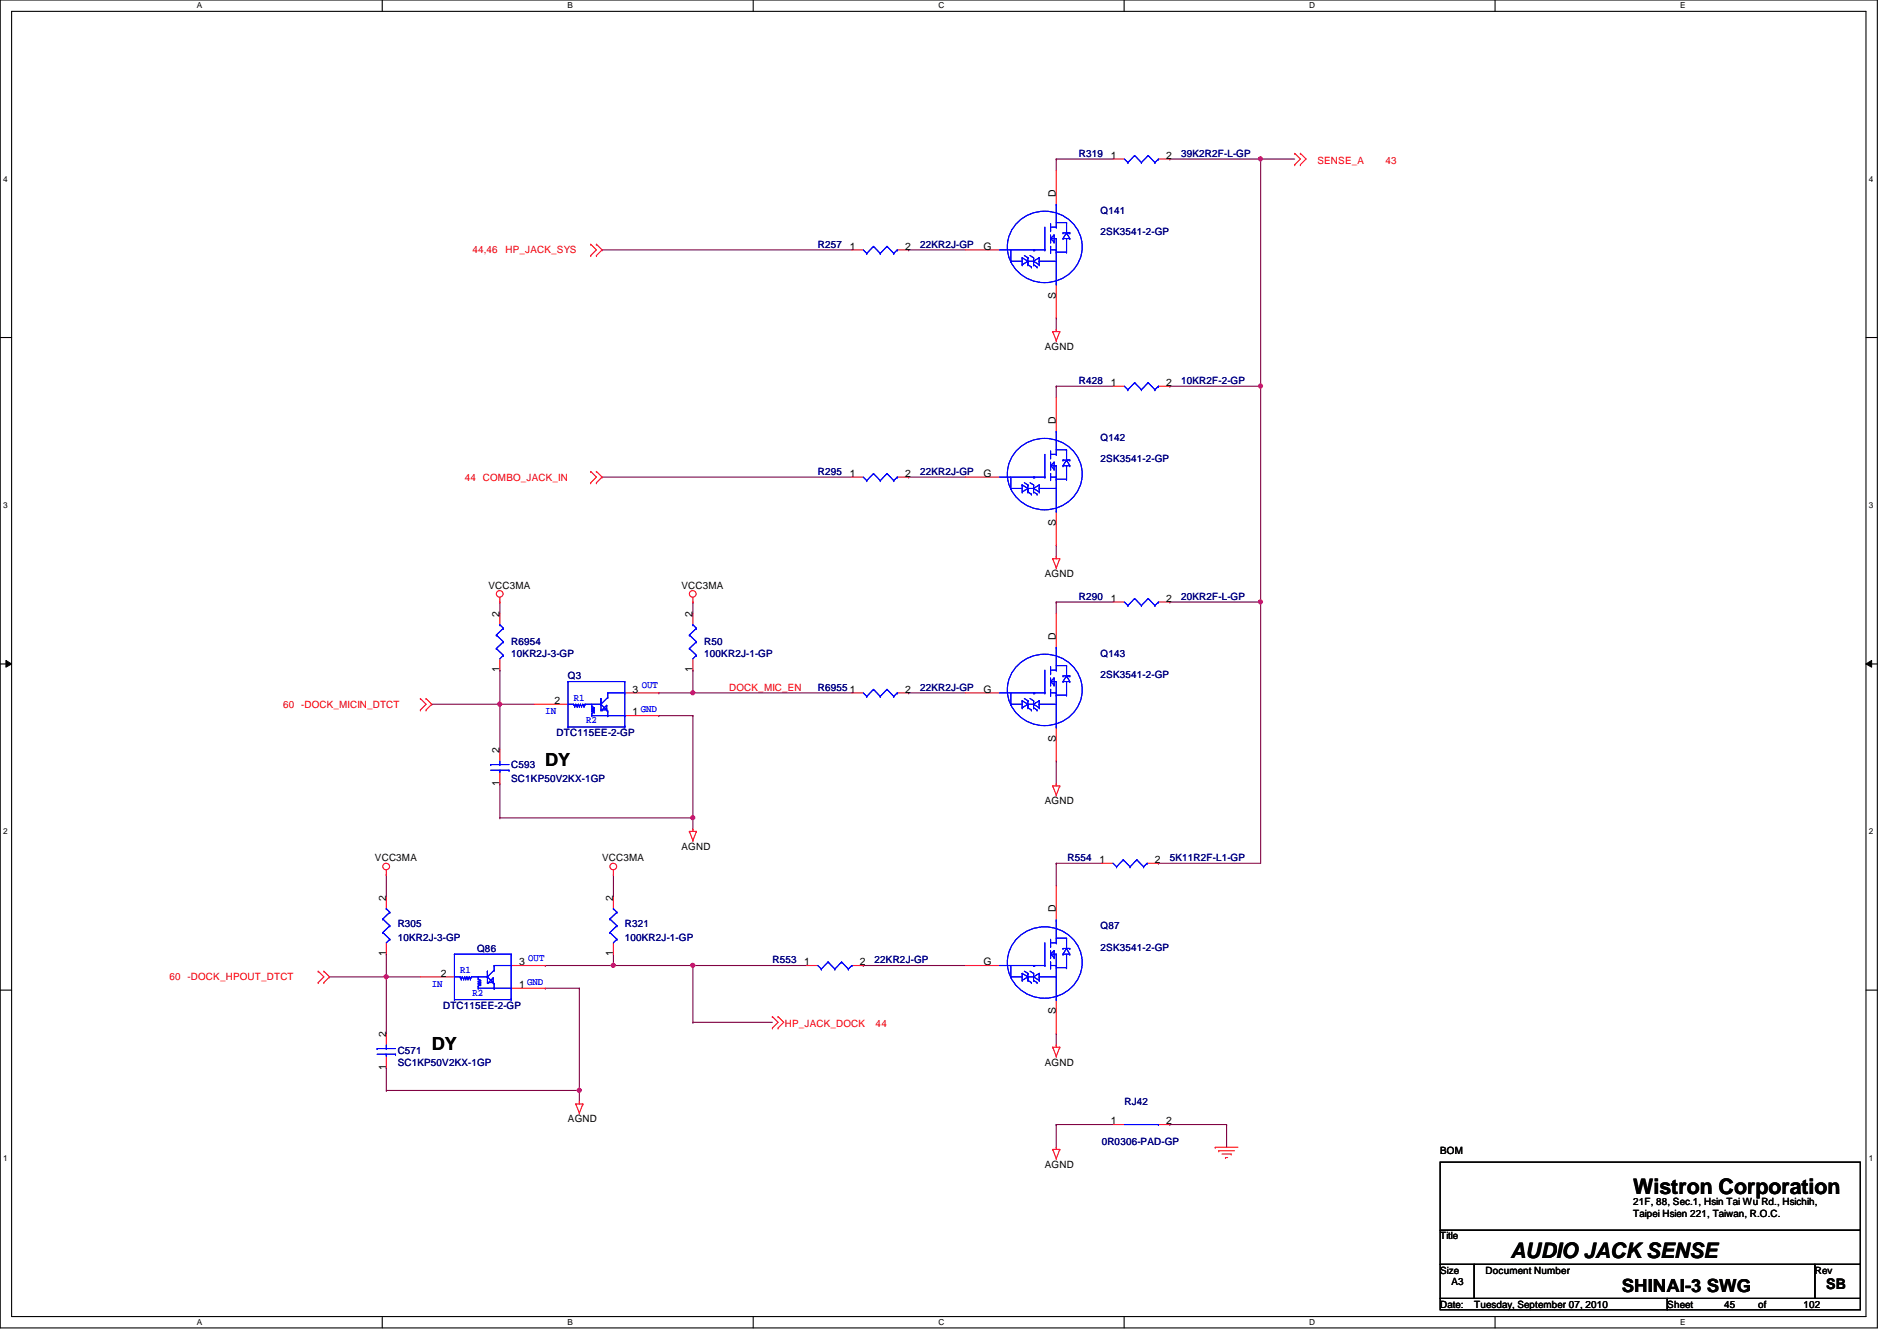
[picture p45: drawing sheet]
<svg xmlns="http://www.w3.org/2000/svg" width="297mm" height="210mm" viewBox="0 0 297 210" stroke-linecap="round" stroke-linejoin="round" font-family="sans-serif">
<defs><g id="words">
<g font-size="3.3">
<text x="255.7" y="186.8">Wistron Corporation</text>
<text x="236.5" y="196.8">AUDIO JACK SENSE</text>
</g>
<g font-size="2.8">
<text x="85.4" y="120">DY</text>
<text x="67.6" y="164.4">DY</text>
<text x="254" y="202.3">SHINAI-3 SWG</text>
</g>
<text font-size="2.3" x="286" y="201.8">SB</text>
<g font-size="1.6" fill="#000080">
<text x="168.9" y="24.6">R319</text>
<text x="185" y="24.6">39K2R2F-L-GP</text>
<text x="172.3" y="33.4">Q141</text>
<text x="128.1" y="38.8">R257</text>
<text x="144.1" y="38.8">22KR2J-GP</text>
<text x="172.3" y="36.8">2SK3541-2-GP</text>
<text x="168.9" y="60.1">R428</text>
<text x="185" y="60.1">10KR2F-2-GP</text>
<text x="172.3" y="69">Q142</text>
<text x="128.1" y="74.3">R295</text>
<text x="144.1" y="74.3">22KR2J-GP</text>
<text x="172.3" y="72.4">2SK3541-2-GP</text>
<text x="168.9" y="93.9">R290</text>
<text x="185" y="93.9">20KR2F-L-GP</text>
<text x="80" y="101">R6954</text>
<text x="110.3" y="101">R50</text>
<text x="80" y="102.8">10KR2J-3-GP</text>
<text x="88.9" y="106.3">Q3</text>
<text x="110.3" y="102.8">100KR2J-1-GP</text>
<text x="172.3" y="102.8">Q143</text>
<text x="172.3" y="106.2">2SK3541-2-GP</text>
<text x="128.1" y="108.1">R6955</text>
<text x="144.1" y="108.1">22KR2J-GP</text>
<text x="87.2" y="115.2">DTC115EE-2-GP</text>
<text x="80" y="120.2">C593</text>
<text x="80" y="122.3">SC1KP50V2KX-1GP</text>
<text x="167.2" y="134.8">R554</text>
<text x="183.2" y="134.8">5K11R2F-L1-GP</text>
<text x="62.3" y="145.1">R305</text>
<text x="62.3" y="147.2">10KR2J-3-GP</text>
<text x="74.7" y="149">Q86</text>
<text x="97.8" y="145.1">R321</text>
<text x="97.8" y="147.2">100KR2J-1-GP</text>
<text x="172.3" y="145.5">Q87</text>
<text x="172.3" y="148.8">2SK3541-2-GP</text>
<text x="120.9" y="150.8">R553</text>
<text x="136.9" y="150.8">22KR2J-GP</text>
<text x="69.4" y="157.9">DTC115EE-2-GP</text>
<text x="62.3" y="165">C571</text>
<text x="62.3" y="166.8">SC1KP50V2KX-1GP</text>
<text x="176.1" y="173">RJ42</text>
<text x="172.5" y="179.2">0R0306-PAD-GP</text>
</g>
<g font-size="1.6">
<text x="173.9" y="24.8">1</text>
<text x="182.6" y="24.8">2</text>
<text x="165.4" y="30.8" transform="rotate(-90 165.4 30.8)">D</text>
<text x="133.1" y="39.1">1</text>
<text x="141.7" y="39.1">2</text>
<text x="154" y="39.1">G</text>
<text x="165.4" y="46.8" transform="rotate(-90 165.4 46.8)">S</text>
<text x="163.6" y="54.8">AGND</text>
<text x="173.9" y="60.4">1</text>
<text x="182.6" y="60.4">2</text>
<text x="165.4" y="66.3" transform="rotate(-90 165.4 66.3)">D</text>
<text x="133.1" y="74.6">1</text>
<text x="141.7" y="74.6">2</text>
<text x="154" y="74.6">G</text>
<text x="165.4" y="82.3" transform="rotate(-90 165.4 82.3)">S</text>
<text x="76.5" y="92.1">VCC3MA</text>
<text x="106.7" y="92.1">VCC3MA</text>
<text x="163.6" y="90.3">AGND</text>
<text x="173.9" y="94.2">1</text>
<text x="182.6" y="94.2">2</text>
<text x="78.2" y="96.6" transform="rotate(-90 78.2 96.6)">2</text>
<text x="108.5" y="96.6" transform="rotate(-90 108.5 96.6)">2</text>
<text x="165.4" y="100.1" transform="rotate(-90 165.4 100.1)">D</text>
<text x="78.2" y="105.2" transform="rotate(-90 78.2 105.2)">1</text>
<text x="108.5" y="105.2" transform="rotate(-90 108.5 105.2)">1</text>
<text x="86.8" y="110.2">2</text>
<text x="99.1" y="112">1</text>
<text x="99.1" y="108.4">3</text>
<text x="133.1" y="108.4">1</text>
<text x="141.7" y="108.4">2</text>
<text x="154" y="108.4">G</text>
<text x="78.2" y="117.9" transform="rotate(-90 78.2 117.9)">2</text>
<text x="165.4" y="116.1" transform="rotate(-90 165.4 116.1)">S</text>
<text x="78.2" y="123" transform="rotate(-90 78.2 123)">1</text>
<text x="163.6" y="125.9">AGND</text>
<text x="58.7" y="134.8">VCC3MA</text>
<text x="94.3" y="134.8">VCC3MA</text>
<text x="106.7" y="133">AGND</text>
<text x="172.2" y="135.1">1</text>
<text x="180.8" y="135.1">2</text>
<text x="60.4" y="141" transform="rotate(-90 60.4 141)">2</text>
<text x="96" y="141" transform="rotate(-90 96 141)">2</text>
<text x="165.4" y="142.8" transform="rotate(-90 165.4 142.8)">D</text>
<text x="60.4" y="149.7" transform="rotate(-90 60.4 149.7)">1</text>
<text x="96" y="149.7" transform="rotate(-90 96 149.7)">1</text>
<text x="69" y="152.9">2</text>
<text x="81.3" y="154.6">1</text>
<text x="81.3" y="151.1">3</text>
<text x="125.9" y="151.1">1</text>
<text x="134.6" y="151.1">2</text>
<text x="154" y="151.1">G</text>
<text x="165.4" y="158.8" transform="rotate(-90 165.4 158.8)">S</text>
<text x="60.4" y="167.5" transform="rotate(-90 60.4 167.5)">1</text>
<text x="60.4" y="162.3" transform="rotate(-90 60.4 162.3)">2</text>
<text x="163.6" y="166.8">AGND</text>
<text x="88.9" y="175.7">AGND</text>
<text x="173.9" y="176">1</text>
<text x="182.6" y="176">2</text>
<text x="163.6" y="182.8">AGND</text>
<text x="225.5" y="180.7">BOM</text>
<text x="255.7" y="188.7">21F, 88, Sec.1, Hsin Tai Wu Rd., Hsichih,</text>
<text x="255.7" y="190.5">Taipei Hsien 221, Taiwan, R.O.C.</text>
<text x="225.5" y="194">Title</text>
<text x="225.5" y="199.3">Size</text>
<text x="227.3" y="201.1">A3</text>
<text x="232.6" y="199.3">Document Number</text>
<text x="284.2" y="199.3">Rev</text>
<text x="225.5" y="204.7">Date:</text>
<text x="230.8" y="204.7">Tuesday, September 07, 2010</text>
<text x="261.1" y="204.7">Sheet</text>
<text x="270" y="204.7">45</text>
<text x="275.3" y="204.7">of</text>
<text x="282.4" y="204.7">102</text>
</g>
<g font-size="1.6" fill="#f00">
<text x="206.3" y="25.6">SENSE_A</text>
<text x="217" y="25.6">43</text>
<text x="74" y="39.7">44,46</text>
<text x="79.2" y="39.7">HP_JACK_SYS</text>
<text x="72.8" y="75.2">44 COMBO_JACK_IN</text>
<text x="44.3" y="110.8">60 -DOCK_MICIN_DTCT</text>
<text x="114.2" y="108.1">DOCK_MIC_EN</text>
<text x="26.5" y="153.5">60 -DOCK_HPOUT_DTCT</text>
<text x="122.9" y="160.7">HP_JACK_DOCK</text>
<text x="137.1" y="160.7">44</text>
</g>
<g font-size="1.6" fill="#00f">
<text x="100.5" y="107.7">OUT</text>
<text x="85.4" y="111.8">IN</text>
<text x="89.8" y="109.7">R1</text>
<text x="91.8" y="113.2">R2</text>
<text x="100.3" y="111.5">GND</text>
<text x="67.6" y="154.5">IN</text>
<text x="72" y="152.4">R1</text>
<text x="74" y="155.9">R2</text>
<text x="82.5" y="154.1">GND</text>
<text x="82.7" y="150.4">OUT</text>
</g>
<g font-size="1.3">
<text x="30.8" y="1.3">A</text>
<text x="88.9" y="1.3">B</text>
<text x="146.9" y="1.3">C</text>
<text x="205" y="1.3">D</text>
<text x="263.1" y="1.3">E</text>
<text x=".5" y="28.4">4</text>
<text x="292.6" y="28.4">4</text>
<text x=".5" y="79.5">3</text>
<text x="292.6" y="79.5">3</text>
<text x=".5" y="130.6">2</text>
<text x="292.6" y="130.6">2</text>
<text x=".5" y="181.7">1</text>
<text x="292.6" y="181.7">1</text>
<text x="30.8" y="207.4">A</text>
<text x="88.9" y="207.4">B</text>
<text x="146.9" y="207.4">C</text>
<text x="205" y="207.4">D</text>
<text x="263.1" y="207.4">E</text>
</g>
</g></defs>
<path d="M0 0h294v207.9h-294zM1.8 1.8h290.4v204.3h-290.4z" fill="none" stroke="#000" stroke-width=".17"/>
<g fill="#fff">
<path d="M30.8 .2h.8v1.4h-.8z"/>
<path d="M30.8 206.2h.8v1.4h-.8z"/>
</g>
<path d="M59.9 0v1.8M59.9 206.1v1.8" fill="none" stroke="#000" stroke-width=".17"/>
<g fill="#fff">
<path d="M88.9 .2h.8v1.4h-.8z"/>
<path d="M88.9 206.2h.8v1.4h-.8z"/>
</g>
<path d="M117.9 0v1.8M117.9 206.1v1.8" fill="none" stroke="#000" stroke-width=".17"/>
<g fill="#fff">
<path d="M146.9 .2h.9v1.4h-.9z"/>
<path d="M146.9 206.2h.9v1.4h-.9z"/>
</g>
<path d="M176 0v1.8M176 206.1v1.8" fill="none" stroke="#000" stroke-width=".17"/>
<g fill="#fff">
<path d="M205 .2h.9v1.4h-.9z"/>
<path d="M205 206.2h.9v1.4h-.9z"/>
</g>
<path d="M234.1 0v1.8M234.1 206.1v1.8" fill="none" stroke="#000" stroke-width=".17"/>
<g fill="#fff">
<path d="M263.1 .2h.8v1.4h-.8z"/>
<path d="M263.1 206.2h.8v1.4h-.8z"/>
<path d="M.5 27.3h.7v1.4h-.7z"/>
<path d="M292.6 27.3h.7v1.4h-.7z"/>
<path d="M.5 78.4h.7v1.4h-.7z"/>
<path d="M292.6 78.4h.7v1.4h-.7z"/>
</g>
<path d="M0 52.8h1.8M292.2 52.8h1.8" fill="none" stroke="#000" stroke-width=".17"/>
<g fill="#fff">
<path d="M.5 129.5h.7v1.4h-.7z"/>
<path d="M292.6 129.5h.7v1.4h-.7z"/>
</g>
<path d="M0 103.9h1.8M292.2 103.9h1.8" fill="none" stroke="#000" stroke-width=".17"/>
<path d="M.9 103.4l.9 .5-.9 .5zM292.2 103.9l.9-.5v1z" fill="#000"/>
<path d="M.9 103.4l.9 .5-.9 .5zM292.2 103.9l.9-.5v1z" fill="none" stroke="#000" stroke-width=".16"/>
<g fill="#fff">
<path d="M.5 180.5h.7v1.4h-.7z"/>
<path d="M292.6 180.5h.7v1.4h-.7z"/>
</g>
<path d="M0 155h1.8M292.2 155h1.8" fill="none" stroke="#000" stroke-width=".17"/>
<path d="M165.4 60.5h.1M165.4 60.5v1.7M165.4 60.5h8.9M197.4 60.5h.1M197.4 60.5v33.7M85.4 154.7h.1M85.4 154.7h5.3" fill="none" stroke="#800040" stroke-width=".17"/>
<circle cx="197.4" cy="60.4" r=".32" fill="#f0f"/>
<circle cx="197.4" cy="60.4" r=".32" fill="none" stroke="#f0f" stroke-width=".17"/>
<g fill="none" stroke="#800040" stroke-width=".17">
<path d="M142.3 39.1h.1M142.3 39.1h8.9M183.2 24.9h.1M183.2 24.9h14.2M94.3 74.7h.1M94.3 74.7h39.1M142.3 74.7h.1M142.3 74.7h8.9M183.2 60.5h.1M183.2 60.5h14.2M78.3 110.2h.1M78.3 110.2v7.1"/>
<path d="M103.2 112h.1M103.2 108.5h.1M103.2 112h5.3M103.2 108.5h5.3M85.4 151.1h.1M85.4 151.1h10.7"/>
</g>
<circle cx="78.2" cy="110.2" r=".32" fill="#f0f"/>
<circle cx="78.2" cy="110.2" r=".32" fill="none" stroke="#f0f" stroke-width=".17"/>
<path d="M94.3 39.1h.1M94.3 39.1h39.1M197.4 24.9h.1M197.4 24.9v35.6M67.6 110.2h.1M78.3 104.9h.1M78.3 104.9v5.3h-10.7" fill="none" stroke="#800040" stroke-width=".17"/>
<circle cx="197.4" cy="24.9" r=".32" fill="#f0f"/>
<circle cx="197.4" cy="24.9" r=".32" fill="none" stroke="#f0f" stroke-width=".17"/>
<g fill="none" stroke="#800040" stroke-width=".17">
<path d="M165.4 24.9h.1M165.4 24.9h8.9M197.4 24.9h.1M197.4 24.9h5.3M165.4 49.8h.1M165.4 49.8v1.8M165.4 85.3h.1M165.4 85.3v1.8M165.4 119.1h.1M165.4 119.1v3.6M60.5 136.9h.1M60.5 136.9v3.6"/>
<path d="M96.1 136.9h.1M96.1 136.9v3.6M60.5 149.4h.1M60.5 149.4v3.5M60.5 167.1h.1M60.5 170.7h.1M60.5 167.1v3.6M60.5 170.7h30.2M165.4 161.8h.1M165.4 161.8v1.8"/>
</g>
<circle cx="90.7" cy="170.7" r=".32" fill="#f0f"/>
<circle cx="90.7" cy="170.7" r=".32" fill="none" stroke="#f0f" stroke-width=".17"/>
<path d="M165.4 24.9h.1M165.4 24.9v1.8M60.5 152.9h.1M60.5 152.9h5.3M90.7 154.7h.1M90.7 154.7v17.8M90.7 170.7h.1" fill="none" stroke="#800040" stroke-width=".17"/>
<circle cx="60.5" cy="152.9" r=".32" fill="#f0f"/>
<circle cx="60.5" cy="152.9" r=".32" fill="none" stroke="#f0f" stroke-width=".17"/>
<path d="M78.3 94.2h.1M78.3 94.2v1.8M108.5 94.2h.1M108.5 94.2v1.8M78.3 122.7h.1M78.3 128h.1M78.3 122.7v5.3M78.3 128h30.2" fill="none" stroke="#800040" stroke-width=".17"/>
<circle cx="108.5" cy="128" r=".32" fill="#f0f"/>
<circle cx="108.5" cy="128" r=".32" fill="none" stroke="#f0f" stroke-width=".17"/>
<g fill="none" stroke="#800040" stroke-width=".17">
<path d="M78.3 110.2h.1M78.3 110.2h5.3M108.5 112h.1M108.5 108.5h.1M108.5 112v17.8M108.5 108.5h24.9M108.5 128h.1M96.1 149.4h.1M96.1 149.4v1.7M108.5 151.1h.1M108.5 151.1h17.8M135.2 151.1h.1"/>
<path d="M135.2 151.1h16"/>
</g>
<circle cx="108.5" cy="108.4" r=".32" fill="#f0f"/>
<circle cx="108.5" cy="108.4" r=".32" fill="none" stroke="#f0f" stroke-width=".17"/>
<g fill="none" stroke="#800040" stroke-width=".17">
<path d="M165.4 94.2h.1M165.4 94.2v1.8M165.4 94.2h8.9M197.4 94.2h.1M197.4 94.2v40.9h-16M108.5 104.9h.1M108.5 104.9v3.6M142.3 108.5h.1M142.3 108.5h8.9M165.4 135.1h.1M165.4 135.1v3.6M165.4 135.1h7.1"/>
<path d="M181.4 135.1h.1M51.6 152.9h.1M51.6 152.9h8.9M60.5 152.9h.1M60.5 152.9v8.9"/>
</g>
<circle cx="197.4" cy="94.2" r=".32" fill="#f0f"/>
<circle cx="197.4" cy="94.2" r=".32" fill="none" stroke="#f0f" stroke-width=".17"/>
<path d="M183.2 94.2h.1M183.2 94.2h14.2M108.5 151.1h.1M108.5 151.1v8.9" fill="none" stroke="#800040" stroke-width=".17"/>
<circle cx="108.5" cy="151.1" r=".32" fill="#f0f"/>
<circle cx="108.5" cy="151.1" r=".32" fill="none" stroke="#f0f" stroke-width=".17"/>
<path d="M96.1 151.1h.1M96.1 151.1h12.4M108.5 160h.1M108.5 160h12.4M165.4 176h.1M165.4 176h8.9M165.4 176v3.6M183.2 176h.1M183.2 176h8.9M192.1 176h.1M192.1 176v3.6" fill="none" stroke="#800040" stroke-width=".17"/>
<circle cx="96" cy="151.1" r=".32" fill="#f0f"/>
<circle cx="96" cy="151.1" r=".32" fill="none" stroke="#f0f" stroke-width=".17"/>
<g fill="none" stroke="#f00" stroke-width=".17">
<path d="M92.5 38.2h.1M92.5 38.2l.9 .9-.9 .9M93.4 38.2h.1M93.4 38.2l.9 .9-.9 .9M133.4 39.1h1.8M140.5 39.1h1.8M151.2 39.1h5.3M165.4 26.7v5.3M174.3 24.9h1.8M181.4 24.9h1.8M202.7 24h.1M202.7 25.8h.1"/>
<path d="M202.7 24l.9 .9-.9 .9M203.6 24h.1M203.6 25.8h.1M203.6 24l.9 .9-.9 .9M92.5 40h.1M93.4 40h.1M164.8 51.9h.1M164.8 51.9h1.1M164.8 51.9l.6 1.4M165.4 51.6h.1M165.4 53.3h.1M165.4 44.4v5.4"/>
<path d="M165.4 51.6v.3M165.9 51.9h.1M165.9 51.9l-.5 1.4M92.5 75.6h.1M92.5 73.8h.1M92.5 73.8l.9 .9-.9 .9M93.4 73.8h.1M93.4 75.6h.1M93.4 73.8l.9 .9-.9 .9M133.4 74.7h1.8M140.5 74.7h1.8M151.2 74.7h5.3"/>
<path d="M165.4 62.2v5.4M174.3 60.5h1.8M181.4 60.5h1.8M78.3 94.2h.1M78.3 93.5v.7M78.3 96v1.8M108.5 94.2h.1M108.5 93.5v.7M108.5 96v1.8M164.8 87.5h.1M164.8 87.5h1.1M164.8 87.5l.6 1.4"/>
<path d="M165.4 87.1h.1M165.4 88.9h.1M165.4 80v5.3M165.4 87.1v.4M165.4 96v5.3M165.9 87.5h.1M165.9 87.5l-.5 1.4M174.3 94.2h1.8M181.4 94.2h1.8M65.8 111.1h.1M65.8 109.3h.1M65.8 109.3l.9 .9-.9 .9"/>
<path d="M66.7 109.3h.1M66.7 111.1h.1M66.7 109.3l.9 .9-.9 .9M78.3 103.1v1.8M78.3 117.3v1.8M83.6 110.2h5.3M97.8 108.5h5.4M97.8 112h5.4M108.5 103.1v1.8M133.4 108.5h1.8M140.5 108.5h1.8M151.2 108.5h5.3"/>
<path d="M165.4 113.8v5.3M60.5 136.9h.1M60.5 136.2v.7M78.3 120.9v1.8M96.1 136.9h.1M96.1 136.2v.7M107.9 130.1h.1M107.9 130.1h1.1M107.9 130.1l.6 1.5M108.5 129.8h.1M108.5 131.6h.1M108.5 129.8v.3"/>
<path d="M109 130.1h.1M109 130.1l-.5 1.5M164.8 123h.1M164.8 123h1.1M164.8 123l.6 1.5M165.4 122.7h.1M165.4 124.5h.1M165.4 122.7v.3M165.4 138.7v5.3M165.9 123h.1M165.9 123l-.5 1.5M172.5 135.1h1.8"/>
<path d="M179.6 135.1h1.8M49.8 153.8h.1M49.8 152h.1M49.8 152l.9 .9-.9 .9M50.7 152h.1M50.7 153.8h.1M50.7 152l.9 .9-.9 .9M60.5 140.5v1.7M60.5 147.6v1.8M65.8 152.9h5.4M80 154.7h5.4M80 151.1h5.4"/>
<path d="M96.1 140.5v1.7M96.1 147.6v1.8M120.9 159.1h.1M120.9 159.1l.9 .9-.9 .9M121.8 159.1h.1M121.8 159.1l.9 .9-.9 .9M126.3 151.1h1.8M133.4 151.1h1.8M151.2 151.1h5.3M165.4 156.5v5.3M60.5 161.8v1.8M60.5 165.4v1.7"/>
<path d="M90.2 172.8h.1M90.2 172.8h1.1M90.2 172.8l.5 1.4M90.7 172.5h.1M90.7 174.2h.1M90.7 172.5v.3M91.3 172.8h.1M91.3 172.8l-.6 1.4M120.9 160.9h.1M121.8 160.9h.1M164.8 163.9h.1M164.8 179.9h.1"/>
<path d="M164.8 163.9h1.1M164.8 163.9l.6 1.5M164.8 179.9h1.1M164.8 179.9l.6 1.5M165.4 163.6h.1M165.4 165.4h.1M165.4 179.6h.1M165.4 163.6v.3M165.4 179.6v.3M165.9 163.9h.1M165.9 179.9h.1M165.9 163.9l-.5 1.5"/>
<path d="M165.9 179.9l-.5 1.5M174.3 176h1.8M181.4 176h1.8M190.3 179.6h.1M190.3 179.6h3.5M165.4 181.4h.1M190.8 180.1h.1M190.8 180.1h2.5M191.3 180.6h1.5M191.9 181.2h.1M191.9 181.2h.3M192.8 180.6h.1"/>
<circle cx="78.3" cy="93" r=".52"/>
<circle cx="108.5" cy="93" r=".52"/>
<circle cx="60.5" cy="135.6" r=".52"/>
<circle cx="96" cy="135.6" r=".52"/>
</g>
<path d="M225.5 181.9h65.8v10.7h-65.8zM225.5 192.6h65.8v5.3h-65.8zM225.5 197.9h5.3v5.3h-5.3zM230.8 197.9h53.4v5.3h-53.4zM284.2 197.9h7.1v5.3h-7.1zM225.5 203.2h35.6v1.8h-35.6zM261.1 203.2h30.2v1.8h-30.2z" fill="none" stroke="#000" stroke-width=".17"/>
<g fill="none" stroke="#00f" stroke-width=".17">
<path d="M135.2 39.1l.5 .6M135.7 39.7h.1M136.8 38.6h.1M136.8 38.6l-1.1 1.1M136.8 38.6l1 1.1M137.8 39.7h.1M138.9 38.6h.1M138.9 38.6l-1.1 1.1M138.9 38.6l1.1 1.1M140 39.7h.1M140.5 39.1h.1M140.5 39.1l-.5 .6"/>
<path d="M156.5 39.1h7.1M158.3 39.1v1.8M159.4 34.7a5.9 5.9 0 0 1 6.3-1.2 5.9 5.9 0 0 1 3.8 5.2 5.9 5.9 0 0 1-5.9 5.5 5.9 5.9 0 0 1-5.9-5.5 5.4 5.4 0 0 1 1.7-4zM161.8 39.1h.1M162 39.1h.1M163.6 39.1h.1M163.6 35.6v3.5M164.5 38.6h.1M164.5 36.1h.1M164.5 37.9h.1M164.5 37.3h.1M164.5 35v1.1"/>
<path d="M164.5 36.8v1.1M164.5 38.6v1.1M164.5 39.1h.9M164.5 35.6h.9M164.5 37.3h.9M164.5 37.3l.6 .6M165.1 36.8h.1M165.1 37.9h.1M165.1 36.8v1.1M165.1 36.8l-.6 .5M165.4 35.6h.1M165.4 32h.1"/>
<path d="M165.4 39.1h.1M165.4 37.3h.1M165.4 39.5h.1M165.4 32v3.6M165.4 37.3v7.1M165.4 34.8h1.6M165.4 39.5h1.6M166.5 36.4h.1M166.5 37.3h.1M166.5 37.3h1M166.5 36.4h1M167 34.8h.1"/>
<path d="M167 36.4h.1M167 39.5h.1M167 34.8v1.6M167 37.3v2.2M167 36.4l.5 .9M167 36.4l-.5 .9M167.5 36.4h.1M167.5 37.3h.1M176.1 24.9l.5 .5M176.6 25.4h.1M177.7 24.3h.1M177.7 24.3l-1.1 1.1"/>
<path d="M177.7 24.3l1 1.1M178.7 25.4h.1M179.8 24.3h.1M179.8 24.3l-1.1 1.1M179.8 24.3l1 1.1M180.8 25.4h.1M181.4 24.9h.1M181.4 24.9l-.6 .5M158.3 40.9h.1M158.3 40.9h1.8M160.1 41.4h.1M160.1 40.3h.1"/>
<path d="M160.1 40.3v1.1M160.1 40.3l.8 .6M160.4 40l.5 .3M160.9 41.4h.1M160.9 40.9h.1M160.9 40.3h.1M160.9 40.3v1.1M160.9 40.9h.9M160.9 40.9l-.8 .5M160.9 41.4l.6 .4M161.3 40l.5 .3M161.5 41.8h.1"/>
<path d="M161.8 40.9h.1M161.8 40.3h.1M161.8 41.4h.1M161.8 40.3v1.1M161.8 40.9l.9 .5M161.8 41.4l.6 .4M162.4 41.8h.1M162.7 40.9h.1M162.7 40.3h.1M162.7 41.4h.1M162.7 40.3v1.1M162.7 40.9h2.7"/>
<path d="M162.7 40.3l-.9 .6M165.4 44.4h.1M177.7 59.9h.1M177.7 59.9l-1.1 1.1M177.7 59.9l1 1.1M179.8 59.9h.1M179.8 59.9l-1.1 1.1M179.8 59.9l1 1.1M135.2 74.7l.5 .5M135.7 75.2h.1M136.8 74.1h.1M136.8 74.1l-1.1 1.1"/>
<path d="M136.8 74.1l1 1.1M137.8 75.2h.1M138.9 74.1h.1M138.9 74.1l-1.1 1.1M138.9 74.1l1.1 1.1M140 75.2h.1M140.5 74.7h.1M140.5 74.7l-.5 .5M156.5 74.7h7.1M158.3 76.5h.1M158.3 76.5h1.8M158.3 74.7v1.8"/>
<path d="M159.4 70.3a5.9 5.9 0 0 1 6.3-1.3 5.9 5.9 0 0 1 3.8 5.2 5.9 5.9 0 0 1-5.9 5.6 5.9 5.9 0 0 1-5.9-5.6 5.4 5.4 0 0 1 1.7-3.9zM160.1 77h.1M160.1 75.9h.1M160.1 75.9v1.1M160.1 75.9l.8 .6M160.4 75.6l.5 .3M160.9 77h.1M160.9 76.5h.1M160.9 75.9h.1M160.9 76.5h.9M160.9 75.9v1.1M160.9 76.5l-.8 .5"/>
<path d="M160.9 77l.6 .3M161.3 75.6l.5 .3M161.5 77.3h.1M161.8 74.7h.1M161.8 76.5h.1M161.8 75.9h.1M161.8 77h.1M161.8 75.9v1.1M161.8 76.5l.9 .5M161.8 77l.6 .3M162 74.7h.1M162.4 77.3h.1"/>
<path d="M162.7 76.5h.1M162.7 75.9h.1M162.7 77h.1M162.7 76.5h2.7M162.7 75.9v1.1M162.7 75.9l-.9 .6M163.6 74.7h.1M163.6 71.1v3.6M164.5 74.1h.1M164.5 71.7h.1M164.5 73.4h.1M164.5 72.9h.1"/>
<path d="M164.5 74.7h.9M164.5 70.6v1.1M164.5 72.3v1.1M164.5 74.1v1.1M164.5 71.1h.9M164.5 72.9h.9M164.5 72.9l.6 .5M165.1 72.3h.1M165.1 73.4h.1M165.1 72.3l-.6 .6M165.1 72.3v1.1M165.4 71.1h.1"/>
<path d="M165.4 67.6h.1M165.4 74.7h.1M165.4 72.9h.1M165.4 75h.1M165.4 67.6v3.5M165.4 72.9v7.1M165.4 70.4h1.6M165.4 75h1.6M166.5 72h.1M166.5 72.9h.1M166.5 72.9h1M166.5 72h1"/>
<path d="M167 70.4h.1M167 72h.1M167 75h.1M167 70.4v1.6M167 72.9v2.1M167 72l.5 .9M167 72l-.5 .9M167.5 72h.1M167.5 72.9h.1M176.1 60.5l.5 .5M176.6 61h.1M178.7 61h.1"/>
<path d="M180.8 61h.1M181.4 60.5h.1M181.4 60.5l-.6 .5M77.7 99.4h.1M77.7 99.4l1.1 1.1M78.3 97.8h.1M78.3 97.8l.5 .5M78.8 98.3h.1M78.8 98.3l-1.1 1.1M107.9 99.4h.1M107.9 99.4l1.1 1.1M108.5 97.8h.1"/>
<path d="M108.5 97.8l.5 .5M109 98.3h.1M109 98.3l-1.1 1.1M165.4 80h.1M176.1 94.2l.5 .6M176.6 94.8h.1M177.7 93.7h.1M177.7 93.7l-1.1 1.1M177.7 93.7l1 1.1M178.7 94.8h.1M179.8 93.7h.1M179.8 93.7l-1.1 1.1"/>
<path d="M179.8 93.7l1 1.1M180.8 94.8h.1M181.4 94.2h.1M181.4 94.2l-.6 .6M76.8 119.7h.1M76.8 119.7h2.9M77.7 101.5h.1M77.7 101.5l1.1 1.1M78.3 119.7h.1M78.3 119.1v.6M78.8 102.6h.1M78.8 100.5h.1"/>
<path d="M78.8 102.6l-.5 .5M78.8 100.5l-1.1 1M88.9 113.8h.1M88.9 106.7h.1M88.9 106.7h8.9M88.9 110.2h.9M88.9 113.8h8.9M88.9 106.7v7.1M89.8 110.2h.1M89.8 110.2l.2 .4M90 110.6h.1M90.2 110.2h.1"/>
<path d="M90.2 110.2l-.2 .4M90.2 110.2l.2 .4M90.4 110.6h.1M90.5 110.2h.1M90.5 110.2l-.1 .4M90.5 110.2l.2 .4M90.7 110.6h.1M90.9 110.2h.1M90.9 110.2l-.2 .4M90.9 110.2l.2 .4M91.1 110.6h.1M91.3 110.2h.1"/>
<path d="M91.3 110.2l-.2 .4M91.3 110.2l.1 .4M91.4 110.6h.1M91.6 110.2h.1M91.6 110.2h2.5M91.6 110.2l-.2 .4M92.7 110.6h.1M92.7 111h.1M92.7 111.3h.1M92.7 111.7h.1M92.7 112h.1M92.7 112h5.1"/>
<path d="M92.7 110.2v.4M92.7 111.7v.3M92.7 110.6l.3 .2M92.7 111l.3 .1M92.7 111.3l.3 .2M93 110.8h.1M93 111.1h.1M93 111.5h.1M93 110.8l-.3 .2M93 111.1l-.3 .2M93 111.5l-.3 .2M94.1 110.2h.1"/>
<path d="M94.1 109.3h.1M94.1 111.1h.1M94.1 109.3v1.8M94.1 110.2l1.1 1.1M94.3 111.1h.1M94.3 111.1h.7M95 110.4h.1M95 111h.1M95 111.1h.1M95 110.4l-.7 .7M95 110.4v.7M95.2 111.3h.1"/>
<path d="M95.2 112h.1M95.2 109.2h.1M95.2 108.5h.1M95.2 108.5h2.6M95.2 108.5v.7M95.2 111.3v.7M95.2 109.2l-1.1 1M97.8 112h.1M97.8 108.5h.1M97.8 113.6h.1M97.8 113.8h.1M97.8 106.7h.1"/>
<path d="M97.8 106.7v7.1M107.9 101.5h.1M107.9 101.5l1.1 1.1M109 102.6h.1M109 100.5h.1M109 102.6l-.5 .5M109 100.5l-1.1 1M135.2 108.5l.5 .5M135.7 109h.1M136.8 107.9h.1M136.8 107.9l-1.1 1.1M136.8 107.9l1 1.1"/>
<path d="M137.8 109h.1M138.9 107.9h.1M138.9 107.9l-1.1 1.1M138.9 107.9l1.1 1.1M140 109h.1M140.5 108.5h.1M140.5 108.5l-.5 .5M156.5 108.5h7.1M158.3 110.2h.1M158.3 108.5v1.7M158.3 110.2h1.8M159.4 104a5.9 5.9 0 0 1 6.3-1.2 5.9 5.9 0 0 1 3.8 5.2 5.9 5.9 0 0 1-5.9 5.6 5.9 5.9 0 0 1-5.9-5.6 5.4 5.4 0 0 1 1.7-4z"/>
<path d="M160.1 110.8h.1M160.1 109.7h.1M160.1 109.7v1.1M160.1 109.7l.8 .5M160.4 109.3l.5 .4M160.9 110.8h.1M160.9 110.2h.1M160.9 109.7h.1M160.9 109.7v1.1M160.9 110.2h.9M160.9 110.2l-.8 .6M160.9 110.8l.6 .3"/>
<path d="M161.3 109.3l.5 .4M161.5 111.1h.1M161.8 108.5h.1M161.8 110.2h.1M161.8 109.7h.1M161.8 110.8h.1M161.8 109.7v1.1M161.8 110.2l.9 .6M161.8 110.8l.6 .3M162 108.5h.1M162.4 111.1h.1M162.7 110.2h.1"/>
<path d="M162.7 109.7h.1M162.7 110.8h.1M162.7 109.7v1.1M162.7 110.2h2.7M162.7 109.7l-.9 .5M163.6 108.5h.1M163.6 104.9v3.6M164.5 107.9h.1M164.5 105.5h.1M164.5 107.2h.1M164.5 106.7h.1M164.5 104.4v1.1"/>
<path d="M164.5 106.1v1.1M164.5 107.9v1.1M164.5 108.5h.9M164.5 104.9h.9M164.5 106.7h.9M164.5 106.7l.6 .5M165.1 106.1h.1M165.1 107.2h.1M165.1 106.1v1.1M165.1 106.1l-.6 .6M165.4 104.9h.1M165.4 101.3h.1"/>
<path d="M165.4 108.5h.1M165.4 113.8h.1M165.4 106.7h.1M165.4 108.8h.1M165.4 101.3v3.6M165.4 106.7v7.1M165.4 104.2h1.6M165.4 108.8h1.6M166.5 105.8h.1M166.5 106.7h.1M166.5 106.7h1M166.5 105.8h1"/>
<path d="M167 104.2h.1M167 105.8h.1M167 108.8h.1M167 104.2v1.6M167 106.7v2.1M167 105.8l.5 .9M167 105.8l-.5 .9M167.5 105.8h.1M167.5 106.7h.1M76.8 120.6h2.9M78.3 120.6h.1M78.3 120.6v.3"/>
<path d="M79.7 120.6h.1M174.3 135.1l.5 .6M174.8 135.7h.1M175.9 134.6h.1M175.9 134.6l-1.1 1.1M175.9 134.6l1 1.1M176.9 135.7h.1M178 134.6h.1M178 134.6l-1.1 1.1M178 134.6l1.1 1.1M179.1 135.7h.1M179.6 135.1h.1"/>
<path d="M179.6 135.1l-.5 .6M59.9 146h.1M59.9 143.8h.1M59.9 146l1.1 1M59.9 143.8l1.1 1.1M60.5 142.2h.1M60.5 142.2l.5 .6M61 147h.1M61 144.9h.1M61 142.8h.1M61 147l-.5 .6M61 144.9l-1.1 1.1"/>
<path d="M61 142.8l-1.1 1M71.2 156.5h.1M71.2 149.4h.1M71.2 152.9h.8M71.2 156.5h8.8M71.2 149.4v7.1M71.2 149.4h8.8M72 152.9h.1M72 152.9l.2 .3M72.2 153.2h.1M72.4 152.9h.1M72.4 152.9l-.2 .3"/>
<path d="M72.4 152.9l.2 .3M72.6 153.2h.1M72.8 152.9h.1M72.8 152.9l-.2 .3M72.8 152.9l.1 .3M72.9 153.2h.1M73.1 152.9h.1M73.1 152.9l-.2 .3M73.1 152.9l.2 .3M73.3 153.2h.1M73.5 152.9h.1M73.5 152.9l-.2 .3"/>
<path d="M73.5 152.9l.2 .3M73.7 153.2h.1M73.8 152.9h.1M73.8 152.9h2.5M73.8 152.9l-.1 .3M74.9 153.2h.1M74.9 153.6h.1M74.9 154h.1M74.9 154.3h.1M74.9 154.7h.1M74.9 154.7h5.1M74.9 152.9v.3"/>
<path d="M74.9 154.3v.4M74.9 153.2l.4 .3M74.9 153.6l.4 .2M74.9 154l.4 .1M75.3 153.5h.1M75.3 153.8h.1M75.3 154.1h.1M75.3 153.5l-.4 .1M75.3 153.8l-.4 .2M75.3 154.1l-.4 .2M76.3 152.9h.1M76.3 152h.1"/>
<path d="M76.3 153.8h.1M76.3 152v1.8M76.3 152.9l1.1 1.1M76.5 153.8h.1M76.5 153.8h.7M77.2 153.1h.1M77.2 153.6h.1M77.2 153.8h.1M77.2 153.1l-.7 .7M77.2 153.1v.7M77.4 154h.1M77.4 154.7h.1"/>
<path d="M77.4 151.8h.1M77.4 151.1h.1M77.4 151.1v.7M77.4 154v.7M77.4 151.8l-1.1 1.1M77.4 151.1h2.6M80 154.7h.1M80 151.1h.1M80 156.3h.1M80 156.5h.1M80 149.4h.1M80 149.4v7.1"/>
<path d="M95.5 146h.1M95.5 143.8h.1M95.5 146l1.1 1M95.5 143.8l1.1 1.1M96.1 142.2h.1M96.1 142.2l.5 .6M96.6 147h.1M96.6 144.9h.1M96.6 142.8h.1M96.6 147l-.5 .6M96.6 144.9l-1.1 1.1M96.6 142.8l-1.1 1"/>
<path d="M128.1 151.1l.5 .6M128.6 151.7h.1M129.7 150.6h.1M129.7 150.6l-1.1 1.1M129.7 150.6l1 1.1M130.7 151.7h.1M131.8 150.6h.1M131.8 150.6l-1.1 1.1M131.8 150.6l1 1.1M132.8 151.7h.1M133.4 151.1h.1M133.4 151.1l-.6 .6"/>
<path d="M156.5 151.1h7.1M158.3 152.9h.1M158.3 152.9h1.8M158.3 151.1v1.8M159.4 146.7a5.9 5.9 0 0 1 6.3-1.2 5.9 5.9 0 0 1 3.8 5.2 5.9 5.9 0 0 1-5.9 5.6 5.9 5.9 0 0 1-5.9-5.6 5.4 5.4 0 0 1 1.7-4zM160.1 153.5h.1M160.1 152.4h.1M160.1 152.4v1.1M160.1 152.4l.8 .5M160.4 152l.5 .4M160.9 153.5h.1M160.9 152.9h.1"/>
<path d="M160.9 152.4h.1M160.9 152.9h.9M160.9 152.4v1.1M160.9 152.9l-.8 .6M160.9 153.5l.6 .3M161.3 152l.5 .4M161.5 153.8h.1M161.8 151.1h.1M161.8 152.9h.1M161.8 152.4h.1M161.8 153.5h.1M161.8 152.4v1.1"/>
<path d="M161.8 152.9l.9 .6M161.8 153.5l.6 .3M162 151.1h.1M162.4 153.8h.1M162.7 152.9h.1M162.7 152.4h.1M162.7 153.5h.1M162.7 152.9h2.7M162.7 152.4v1.1M162.7 152.4l-.9 .5M163.6 151.1h.1M163.6 147.6v3.5"/>
<path d="M164.5 150.6h.1M164.5 148.1h.1M164.5 149.9h.1M164.5 149.4h.1M164.5 151.1h.9M164.5 149.4h.9M164.5 147v1.1M164.5 148.8v1.1M164.5 150.6v1.1M164.5 147.6h.9M164.5 149.4l.6 .5M165.1 148.8h.1"/>
<path d="M165.1 149.9h.1M165.1 148.8v1.1M165.1 148.8l-.6 .6M165.4 147.6h.1M165.4 144h.1M165.4 151.1h.1M165.4 156.5h.1M165.4 149.4h.1M165.4 151.5h.1M165.4 144v3.6M165.4 149.4v7.1M165.4 146.9h1.6"/>
<path d="M165.4 151.5h1.6M166.5 148.5h.1M166.5 149.4h.1M166.5 149.4h1M166.5 148.5h1M167 146.9h.1M167 148.5h.1M167 151.5h.1M167 146.9v1.6M167 149.4v2.1M167 148.5l.5 .9M167 148.5l-.5 .9"/>
<path d="M167.5 148.5h.1M167.5 149.4h.1M59.1 164.1h.1M59.1 165h2.8M59.1 164.1h2.8M60.5 165h.1M60.5 164.1h.1M60.5 163.6v.5M60.5 165v.4M61.9 165h.1M176.1 176h5.3M181.4 176h.1"/>
</g>
<circle cx="197.4" cy="60.4" r=".32" fill="#f0f"/>
<circle cx="197.4" cy="60.4" r=".32" fill="none" stroke="#f0f" stroke-width=".17"/>
<circle cx="78.2" cy="110.2" r=".32" fill="#f0f"/>
<circle cx="78.2" cy="110.2" r=".32" fill="none" stroke="#f0f" stroke-width=".17"/>
<circle cx="197.4" cy="24.9" r=".32" fill="#f0f"/>
<circle cx="197.4" cy="24.9" r=".32" fill="none" stroke="#f0f" stroke-width=".17"/>
<circle cx="90.7" cy="170.7" r=".32" fill="#f0f"/>
<circle cx="90.7" cy="170.7" r=".32" fill="none" stroke="#f0f" stroke-width=".17"/>
<circle cx="60.5" cy="152.9" r=".32" fill="#f0f"/>
<circle cx="60.5" cy="152.9" r=".32" fill="none" stroke="#f0f" stroke-width=".17"/>
<circle cx="108.5" cy="128" r=".32" fill="#f0f"/>
<circle cx="108.5" cy="128" r=".32" fill="none" stroke="#f0f" stroke-width=".17"/>
<circle cx="108.5" cy="108.4" r=".32" fill="#f0f"/>
<circle cx="108.5" cy="108.4" r=".32" fill="none" stroke="#f0f" stroke-width=".17"/>
<circle cx="197.4" cy="94.2" r=".32" fill="#f0f"/>
<circle cx="197.4" cy="94.2" r=".32" fill="none" stroke="#f0f" stroke-width=".17"/>
<circle cx="108.5" cy="151.1" r=".32" fill="#f0f"/>
<circle cx="108.5" cy="151.1" r=".32" fill="none" stroke="#f0f" stroke-width=".17"/>
<circle cx="96" cy="151.1" r=".32" fill="#f0f"/>
<circle cx="96" cy="151.1" r=".32" fill="none" stroke="#f0f" stroke-width=".17"/>
<use href="#words"/>
</svg>
